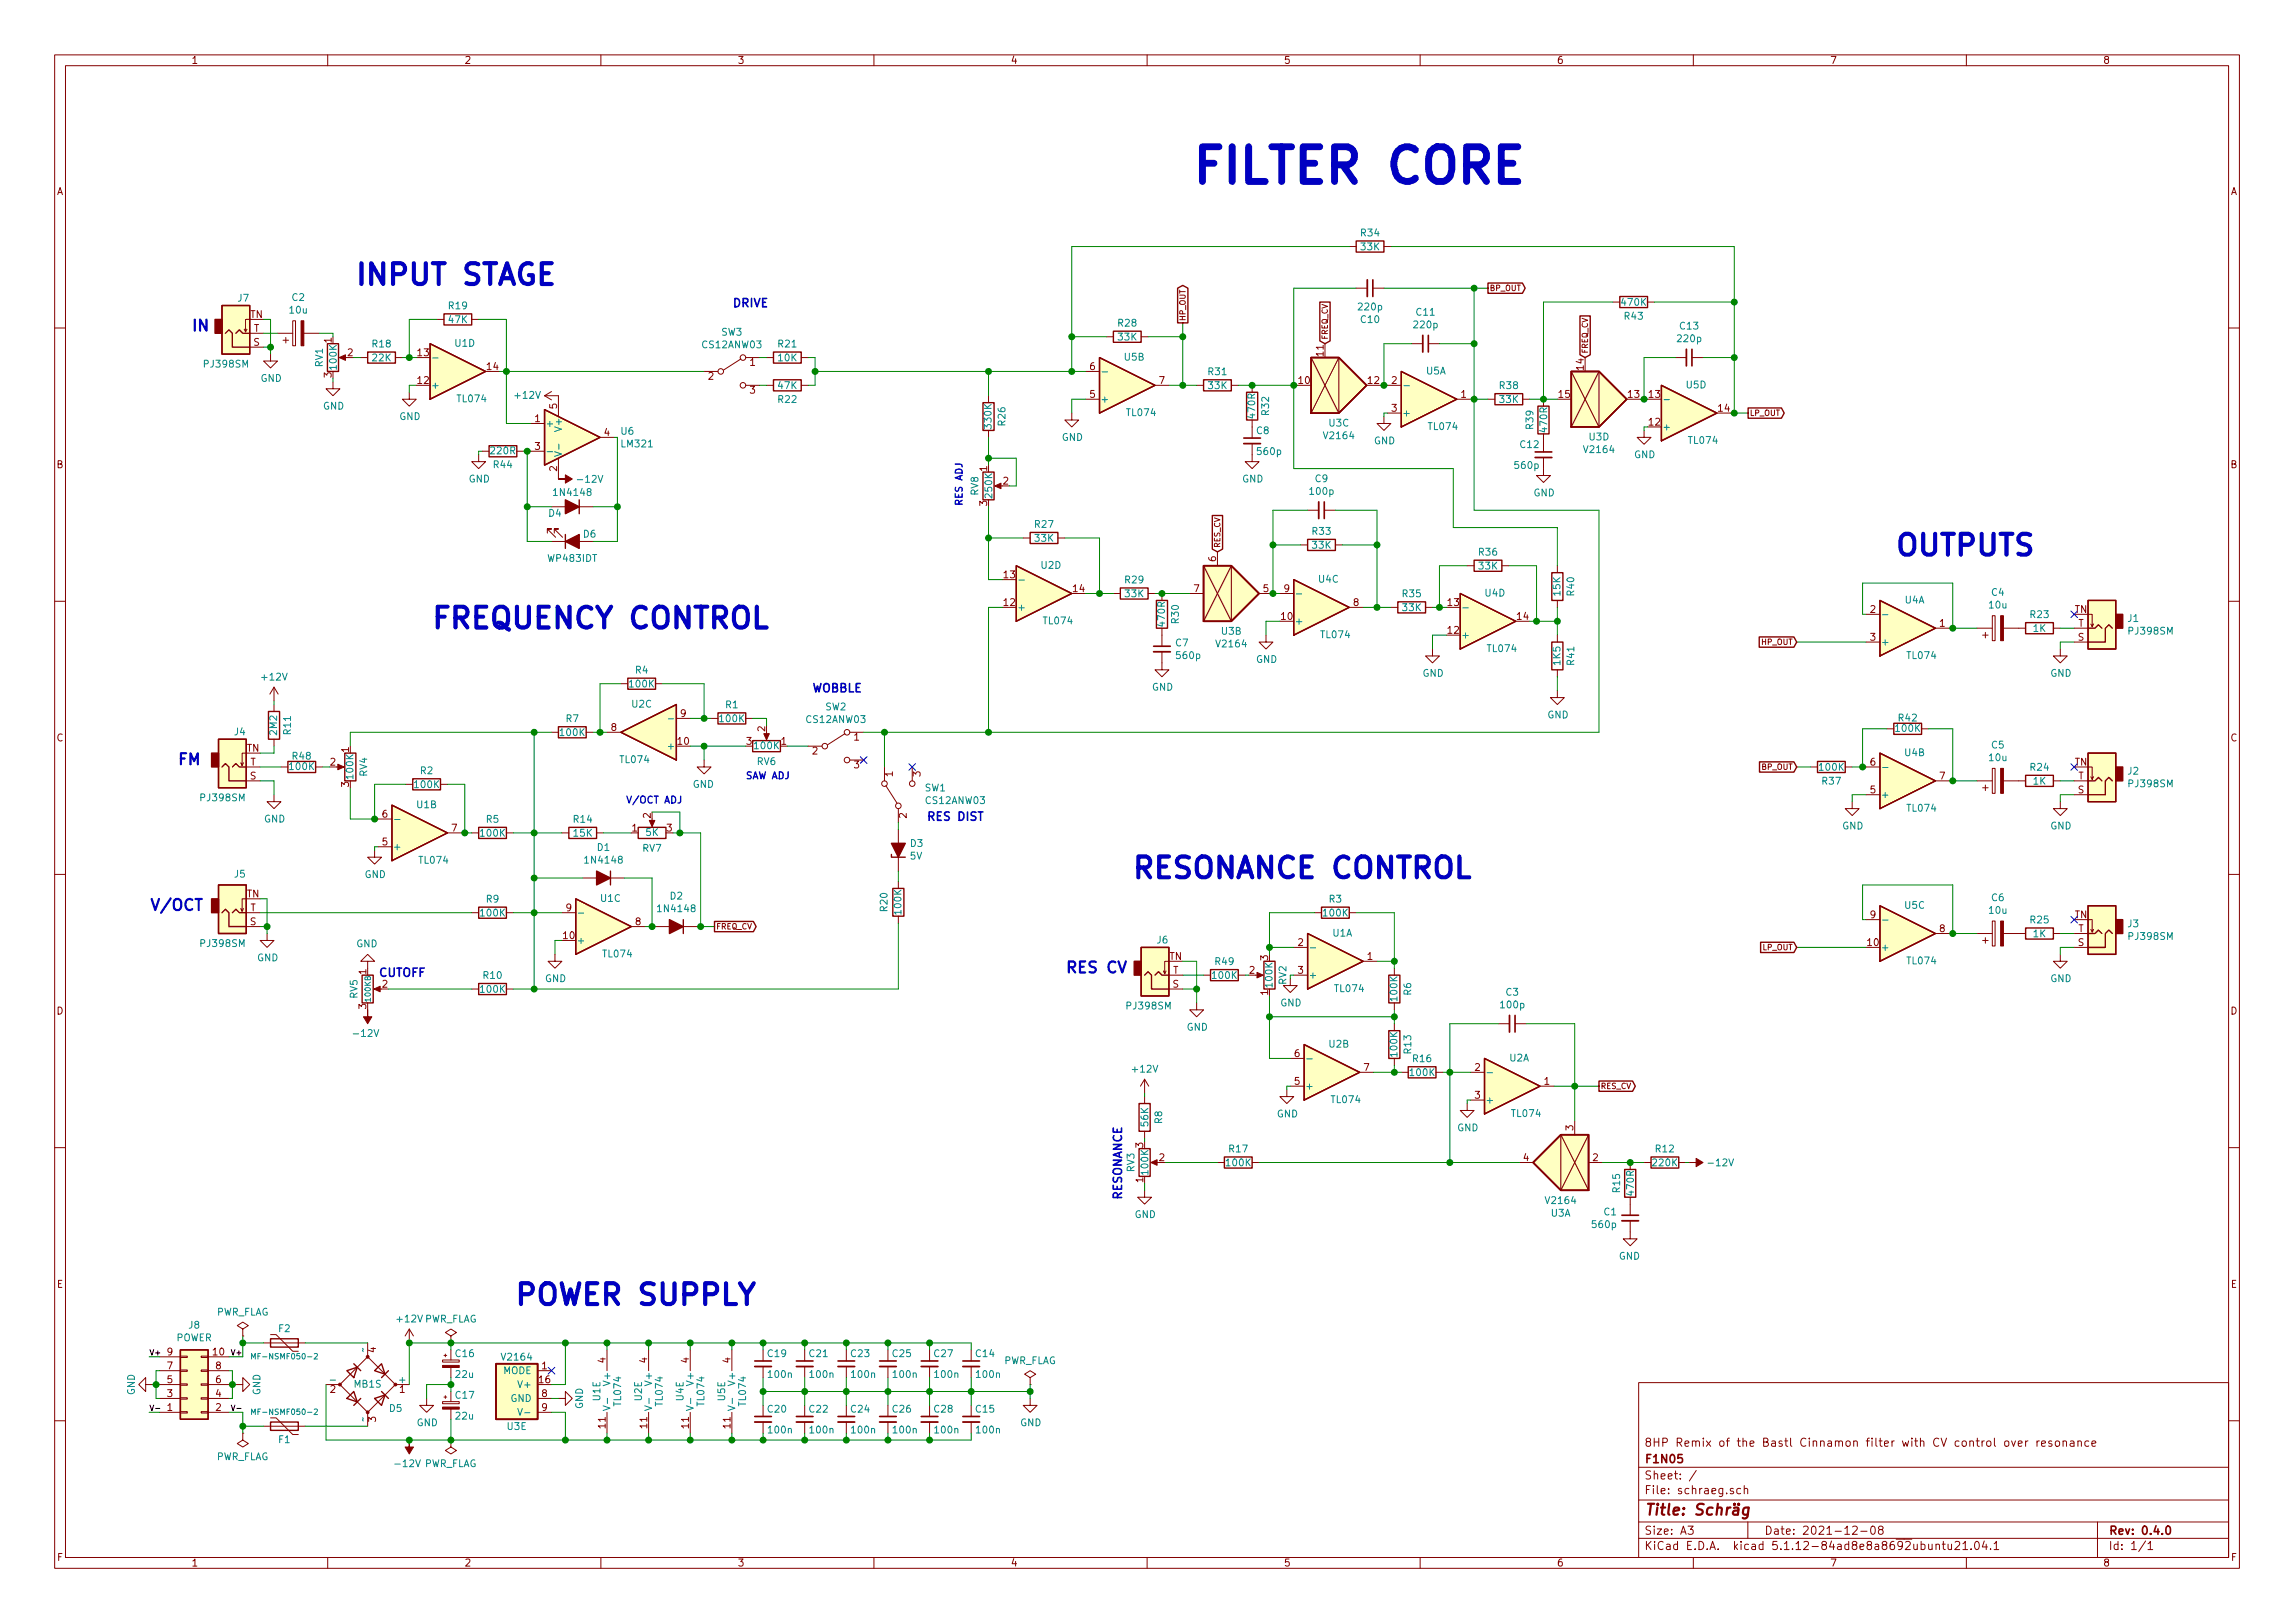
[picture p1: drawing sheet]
<svg xmlns="http://www.w3.org/2000/svg" width="420mm" height="297mm" viewBox="0 0 420 297" stroke-linecap="round" stroke-linejoin="round" font-family="sans-serif">
<defs><g id="words">
<text font-size="8.8" fill="#0000c2" x="217.8" y="33.5">FILTER CORE</text>
<g font-size="5.3" fill="#0000c2">
<text x="64.8" y="52.2">INPUT STAGE</text>
<text x="346.7" y="101.7">OUTPUTS</text>
<text x="78.7" y="115">FREQUENCY CONTROL</text>
<text x="207" y="160.8">RESONANCE CONTROL</text>
<text x="94" y="238.9">POWER SUPPLY</text>
</g>
<g font-size="2.8" fill="#0000c2">
<text x="34.9" y="60.6">IN</text>
<text x="32.4" y="140">FM</text>
<text x="27.3" y="166.7">V/OCT</text>
<text x="194.9" y="178.1">RES CV</text>
</g>
<text font-size="2.8" fill="#840000" x="301" y="277.3">Title: Schräg</text>
<g font-size="2.1" fill="#0000c2">
<text x="134" y="56.2">DRIVE</text>
<text x="148.6" y="126.7">WOBBLE</text>
<text x="169.5" y="150.2">RES DIST</text>
<text x="69.2" y="178.8">CUTOFF</text>
<text x="205.4" y="219.7" transform="rotate(-90 205.4 219.7)">RESONANCE</text>
</g>
<g font-size="2.1" fill="#840000">
<text x="301" y="267.8">F1N05</text>
<text x="301" y="264.8">8HP Remix of the Bastl Cinnamon filter with CV control over resonance</text>
<text x="301" y="273.5">File: schraeg.sch</text>
<text x="301" y="270.8">Sheet: /</text>
<text x="301" y="280.9">Size: A3</text>
<text x="323" y="280.9">Date: 2021-12-08</text>
<text x="386" y="280.9">Rev: 0.4.0</text>
<text x="301" y="283.7">KiCad E.D.A. kicad 5.1.12-84ad8e8a8692ubuntu21.04.1</text>
<text x="386" y="283.7">Id: 1/1</text>
</g>
<g font-size="1.8" fill="#840000">
<text x="35" y="11.7">1</text>
<text x="85" y="11.7">2</text>
<text x="135" y="11.7">3</text>
<text x="185" y="11.7">4</text>
<text x="235" y="11.7">5</text>
<text x="285" y="11.7">6</text>
<text x="335" y="11.7">7</text>
<text x="385" y="11.7">8</text>
<text x="10.4" y="35.7">A</text>
<text x="408.4" y="35.7">A</text>
<text x="45.8" y="58.2">TN</text>
<text x="46.4" y="63.3">S</text>
<text x="46.5" y="60.7">T</text>
<text x="60.7" y="62.7" transform="rotate(-90 60.7 62.7)">1</text>
<text x="63.7" y="65.2">2</text>
<text x="76.5" y="65.2">13</text>
<text x="242.3" y="65.1" transform="rotate(-90 242.3 65.1)">11</text>
<text x="60.7" y="69.1" transform="rotate(-90 60.7 69.1)">3</text>
<text x="76.5" y="70.3">12</text>
<text x="89.2" y="67.7">14</text>
<text x="129.7" y="69.5">2</text>
<text x="137.3" y="67">1</text>
<text x="199.5" y="67.7">6</text>
<text x="212.2" y="70.3">7</text>
<text x="237.8" y="70.3">10</text>
<text x="250.5" y="70.3">12</text>
<text x="254.8" y="70.3">2</text>
<text x="289.9" y="67.7" transform="rotate(-90 289.9 67.7)">14</text>
<text x="97.9" y="77.3">1</text>
<text x="102" y="74.8" transform="rotate(-90 102 74.8)">5</text>
<text x="137.3" y="72">3</text>
<text x="199.5" y="72.8">5</text>
<text x="254.8" y="75.3">3</text>
<text x="267.5" y="72.8">1</text>
<text x="285.4" y="72.8">15</text>
<text x="298.1" y="72.8">13</text>
<text x="301.9" y="77.9">12</text>
<text x="301.9" y="72.8">13</text>
<text x="314.6" y="75.3">14</text>
<text x="97.9" y="82.3">3</text>
<text x="110.6" y="79.8">4</text>
<text x="10.4" y="85.7">B</text>
<text x="102" y="86.2" transform="rotate(-90 102 86.2)">2</text>
<text x="180.7" y="86.2" transform="rotate(-90 180.7 86.2)">1</text>
<text x="183.7" y="88.7">2</text>
<text x="408.4" y="85.7">B</text>
<text x="180.7" y="92.6" transform="rotate(-90 180.7 92.6)">3</text>
<text x="183.8" y="105.8">13</text>
<text x="222.6" y="102.8" transform="rotate(-90 222.6 102.8)">6</text>
<text x="183.8" y="110.9">12</text>
<text x="196.5" y="108.4">14</text>
<text x="218.6" y="108.4">7</text>
<text x="231.3" y="108.4">5</text>
<text x="234.6" y="113.4">10</text>
<text x="235.1" y="108.4">9</text>
<text x="247.8" y="110.9">8</text>
<text x="265.1" y="110.9">13</text>
<text x="277.8" y="113.4">14</text>
<text x="342.4" y="112.2">2</text>
<text x="379.8" y="112.2">TN</text>
<text x="265.1" y="116">12</text>
<text x="342.4" y="117.3">3</text>
<text x="355.1" y="114.7">1</text>
<text x="380.4" y="117.3">S</text>
<text x="380.5" y="114.7">T</text>
<text x="124.6" y="131.2">9</text>
<text x="10.4" y="135.7">C</text>
<text x="45.2" y="137.6">TN</text>
<text x="63.9" y="137.7" transform="rotate(-90 63.9 137.7)">1</text>
<text x="111.9" y="133.8">8</text>
<text x="124.1" y="136.3">10</text>
<text x="136.7" y="136.3">3</text>
<text x="140.1" y="133.9" transform="rotate(-90 140.1 133.9)">2</text>
<text x="143" y="136.3">1</text>
<text x="156.4" y="135.5">1</text>
<text x="408.4" y="135.7">C</text>
<text x="45.8" y="142.7">S</text>
<text x="45.8" y="140.1">T</text>
<text x="60.5" y="140.1">2</text>
<text x="148.7" y="138.1">2</text>
<text x="156.4" y="140.6">3</text>
<text x="163.4" y="142.1" transform="rotate(-90 163.4 142.1)">1</text>
<text x="168.5" y="142.1" transform="rotate(-90 168.5 142.1)">3</text>
<text x="342.4" y="140.1">6</text>
<text x="355.1" y="142.7">7</text>
<text x="379.8" y="140.1">TN</text>
<text x="380.5" y="142.7">T</text>
<text x="63.9" y="144" transform="rotate(-90 63.9 144)">3</text>
<text x="70" y="149.6">6</text>
<text x="119.1" y="149.7" transform="rotate(-90 119.1 149.7)">2</text>
<text x="166" y="149.7" transform="rotate(-90 166 149.7)">2</text>
<text x="342.4" y="145.2">5</text>
<text x="380.4" y="145.2">S</text>
<text x="70" y="154.7">5</text>
<text x="82.7" y="152.2">7</text>
<text x="115.7" y="152.2">1</text>
<text x="122.1" y="152.2">3</text>
<text x="45.2" y="164.2">TN</text>
<text x="45.8" y="166.8">T</text>
<text x="103.7" y="166.8">9</text>
<text x="45.8" y="169.3">S</text>
<text x="103.2" y="171.9">10</text>
<text x="116.4" y="169.3">8</text>
<text x="237.6" y="173.1">2</text>
<text x="341.9" y="173.1">10</text>
<text x="342.4" y="168.1">9</text>
<text x="355.1" y="170.6">8</text>
<text x="379.8" y="168.1">TN</text>
<text x="380.4" y="173.1">S</text>
<text x="380.5" y="170.6">T</text>
<text x="67.1" y="178.3" transform="rotate(-90 67.1 178.3)">1</text>
<text x="214.1" y="175.7">TN</text>
<text x="214.7" y="178.2">T</text>
<text x="228.8" y="178.2">2</text>
<text x="232.2" y="175.8" transform="rotate(-90 232.2 175.8)">3</text>
<text x="237.6" y="178.2">3</text>
<text x="250.3" y="175.7">1</text>
<text x="10.4" y="185.7">D</text>
<text x="67.1" y="184.7" transform="rotate(-90 67.1 184.7)">3</text>
<text x="70" y="180.8">2</text>
<text x="214.7" y="180.8">S</text>
<text x="232.2" y="182.1" transform="rotate(-90 232.2 182.1)">1</text>
<text x="408.4" y="185.7">D</text>
<text x="237" y="193.5">6</text>
<text x="249.7" y="196">7</text>
<text x="270" y="196">2</text>
<text x="237" y="198.5">5</text>
<text x="270" y="201.1">3</text>
<text x="282.7" y="198.5">1</text>
<text x="288" y="206.9" transform="rotate(-90 288 206.9)">3</text>
<text x="209.3" y="210.1" transform="rotate(-90 209.3 210.1)">3</text>
<text x="212.2" y="212.5">2</text>
<text x="278.9" y="212.5">4</text>
<text x="291.6" y="212.5">2</text>
<text x="209.3" y="216.4" transform="rotate(-90 209.3 216.4)">1</text>
<text x="10.4" y="235.7">E</text>
<text x="408.4" y="235.7">E</text>
<text x="30.6" y="250.6">7</text>
<text x="30.6" y="248.1">9</text>
<text x="39" y="248.1">10</text>
<text x="39.5" y="250.6">8</text>
<text x="68.8" y="247.5" transform="rotate(-90 68.8 247.5)">4</text>
<text x="99.2" y="250.6">1</text>
<text x="110.9" y="249.4" transform="rotate(-90 110.9 249.4)">4</text>
<text x="118.5" y="249.4" transform="rotate(-90 118.5 249.4)">4</text>
<text x="126.1" y="249.4" transform="rotate(-90 126.1 249.4)">4</text>
<text x="133.7" y="249.4" transform="rotate(-90 133.7 249.4)">4</text>
<text x="30.6" y="255.7">3</text>
<text x="30.6" y="253.1">5</text>
<text x="39.5" y="255.7">4</text>
<text x="39.5" y="253.1">6</text>
<text x="60.5" y="254.9">2</text>
<text x="73.2" y="254.9">1</text>
<text x="98.7" y="253.1">16</text>
<text x="99.2" y="255.7">8</text>
<text x="30.6" y="258.2">1</text>
<text x="39.5" y="258.2">2</text>
<text x="68.8" y="260.2" transform="rotate(-90 68.8 260.2)">3</text>
<text x="99.2" y="258.2">9</text>
<text x="110.9" y="261.4" transform="rotate(-90 110.9 261.4)">11</text>
<text x="118.5" y="261.4" transform="rotate(-90 118.5 261.4)">11</text>
<text x="126.1" y="261.4" transform="rotate(-90 126.1 261.4)">11</text>
<text x="133.7" y="261.4" transform="rotate(-90 133.7 261.4)">11</text>
<text x="10.5" y="285.7">F</text>
<text x="35" y="286.7">1</text>
<text x="85" y="286.7">2</text>
<text x="135" y="286.7">3</text>
<text x="185" y="286.7">4</text>
<text x="235" y="286.7">5</text>
<text x="285" y="286.7">6</text>
<text x="335" y="286.7">7</text>
<text x="385" y="286.7">8</text>
<text x="408.5" y="285.7">F</text>
</g>
<g font-size="1.8" fill="#008484">
<text x="249.2" y="43.3">R34</text>
<text x="249.2" y="45.8">33K</text>
<text x="43.6" y="55.2">J7</text>
<text x="53.1" y="57.4">10u</text>
<text x="53.5" y="55.1">C2</text>
<text x="82.2" y="56.6">R19</text>
<text x="82.2" y="59.1">47K</text>
<text x="204.7" y="59.8">R28</text>
<text x="248.8" y="56.8">220p</text>
<text x="249.2" y="59.1">C10</text>
<text x="259.4" y="57.8">C11</text>
<text x="297" y="56">470K</text>
<text x="297.5" y="58.5">R43</text>
<text x="68.2" y="63.6">R18</text>
<text x="83.3" y="63.5">U1D</text>
<text x="128.7" y="63.7">CS12ANW03</text>
<text x="132.1" y="61.4">SW3</text>
<text x="142.5" y="63.6">R21</text>
<text x="204.7" y="62.3">33K</text>
<text x="259" y="60.1">220p</text>
<text x="307.2" y="62.6">220p</text>
<text x="307.6" y="60.3">C13</text>
<text x="37.5" y="67.3">PJ398SM</text>
<text x="47.7" y="69.9">GND</text>
<text x="59.1" y="67.1" transform="rotate(-90 59.1 67.1)">RV1</text>
<text x="61.6" y="67.5" transform="rotate(-90 61.6 67.5)">100K</text>
<text x="68.2" y="66.1">22K</text>
<text x="78.9" y="71.2">+</text>
<text x="142.5" y="66.1">10K</text>
<text x="142.5" y="71.2">47K</text>
<text x="205.9" y="66">U5B</text>
<text x="221.3" y="68.7">R31</text>
<text x="221.3" y="71.2">33K</text>
<text x="261.1" y="68.5">U5A</text>
<text x="274.6" y="71.2">R38</text>
<text x="308.8" y="71.1">U5D</text>
<text x="59.1" y="75">GND</text>
<text x="73.1" y="76.9">GND</text>
<text x="83.8" y="73.6">TL074</text>
<text x="94.4" y="73">+12V</text>
<text x="142.5" y="73.7">R22</text>
<text x="184.1" y="77.9" transform="rotate(-90 184.1 77.9)">R26</text>
<text x="201.4" y="73.7">+</text>
<text x="206.4" y="76.2">TL074</text>
<text x="229.8" y="76.4" transform="rotate(-90 229.8 76.4)">470R</text>
<text x="232.3" y="76" transform="rotate(-90 232.3 76)">R32</text>
<text x="256.7" y="76.2">+</text>
<text x="274.6" y="73.7">33K</text>
<text x="89.9" y="83.1">220R</text>
<text x="99.8" y="78.1">+</text>
<text x="102.9" y="78.6" transform="rotate(-90 102.9 78.6)">V+</text>
<text x="113.7" y="79.6">U6</text>
<text x="113.9" y="81.9">LM321</text>
<text x="181.5" y="78.3" transform="rotate(-90 181.5 78.3)">330K</text>
<text x="194.4" y="80.7">GND</text>
<text x="230.1" y="79.5">C8</text>
<text x="230.3" y="83.3">560p</text>
<text x="242.6" y="80.4">V2164</text>
<text x="243.4" y="78.1">U3C</text>
<text x="251.5" y="81.3">GND</text>
<text x="261.6" y="78.7">TL074</text>
<text x="278.4" y="82">C12</text>
<text x="280.7" y="78.5" transform="rotate(-90 280.7 78.5)">R39</text>
<text x="283.3" y="79" transform="rotate(-90 283.3 79)">470R</text>
<text x="290.2" y="82.9">V2164</text>
<text x="291" y="80.6">U3D</text>
<text x="299.2" y="83.9">GND</text>
<text x="304.3" y="78.8">+</text>
<text x="309.2" y="81.2">TL074</text>
<text x="85.8" y="88.3">GND</text>
<text x="90.4" y="85.7">R44</text>
<text x="106.1" y="88.4">-12V</text>
<text x="227.4" y="88.3">GND</text>
<text x="240.8" y="88.3">C9</text>
<text x="277.5" y="85.8">560p</text>
<text x="100.5" y="94.6">D4</text>
<text x="101.7" y="90.8">1N4148</text>
<text x="179.1" y="90.6" transform="rotate(-90 179.1 90.6)">RV8</text>
<text x="181.7" y="91" transform="rotate(-90 181.7 91)">250K</text>
<text x="239.9" y="90.6">100p</text>
<text x="280.7" y="90.8">GND</text>
<text x="106.8" y="98.4">D6</text>
<text x="189.5" y="96.6">R27</text>
<text x="189.5" y="99.1">33K</text>
<text x="240.3" y="97.9">R33</text>
<text x="240.3" y="100.4">33K</text>
<text x="270.8" y="101.7">R36</text>
<text x="100.5" y="102.8">WP483IDT</text>
<text x="190.7" y="104.1">U2D</text>
<text x="206" y="106.8">R29</text>
<text x="241.5" y="106.6">U4C</text>
<text x="270.8" y="104.2">33K</text>
<text x="186.2" y="111.8">+</text>
<text x="206" y="109.3">33K</text>
<text x="256.8" y="109.3">R35</text>
<text x="256.8" y="111.8">33K</text>
<text x="271.9" y="109.2">U4D</text>
<text x="285.7" y="109" transform="rotate(-90 285.7 109)">15K</text>
<text x="288.2" y="109" transform="rotate(-90 288.2 109)">R40</text>
<text x="348.8" y="110.5">U4A</text>
<text x="364.2" y="111.4">10u</text>
<text x="364.6" y="109.1">C4</text>
<text x="371.8" y="113.1">R23</text>
<text x="389.6" y="113.8">J1</text>
<text x="191.1" y="114.3">TL074</text>
<text x="213.3" y="114.5" transform="rotate(-90 213.3 114.5)">470R</text>
<text x="215.3" y="118.3">C7</text>
<text x="215.8" y="114.1" transform="rotate(-90 215.8 114.1)">R30</text>
<text x="222.9" y="118.5">V2164</text>
<text x="223.7" y="116.2">U3B</text>
<text x="237" y="114.3">+</text>
<text x="241.9" y="116.8">TL074</text>
<text x="267.5" y="116.9">+</text>
<text x="272.4" y="119.3">TL074</text>
<text x="344.3" y="118.1">+</text>
<text x="372.3" y="115.7">1K</text>
<text x="389.8" y="116.1">PJ398SM</text>
<text x="48.1" y="124.5">+12V</text>
<text x="115.3" y="125.8">100K</text>
<text x="116.4" y="123.3">R4</text>
<text x="215.5" y="120.6">560p</text>
<text x="229.9" y="121.3">GND</text>
<text x="260.4" y="123.9">GND</text>
<text x="285.7" y="121.7" transform="rotate(-90 285.7 121.7)">1K5</text>
<text x="288.2" y="121.7" transform="rotate(-90 288.2 121.7)">R41</text>
<text x="349.2" y="120.6">TL074</text>
<text x="375.4" y="123.9">GND</text>
<text x="115.7" y="129.5">U2C</text>
<text x="132.9" y="129.6">R1</text>
<text x="151.1" y="130">SW2</text>
<text x="210.9" y="126.4">GND</text>
<text x="283.3" y="131.5">GND</text>
<text x="43" y="134.6">J4</text>
<text x="50.7" y="134.5" transform="rotate(-90 50.7 134.5)">2M2</text>
<text x="53.3" y="134.4" transform="rotate(-90 53.3 134.4)">R11</text>
<text x="102.6" y="134.7">100K</text>
<text x="103.7" y="132.2">R7</text>
<text x="122.7" y="137.2">+</text>
<text x="131.9" y="132.2">100K</text>
<text x="138.2" y="137.1">100K</text>
<text x="147.7" y="132.3">CS12ANW03</text>
<text x="347.1" y="133.9">100K</text>
<text x="347.6" y="132">R42</text>
<text x="364.6" y="137">C5</text>
<text x="53.1" y="140.9">100K</text>
<text x="53.6" y="139">R48</text>
<text x="64.7" y="142.5" transform="rotate(-90 64.7 142.5)">100K</text>
<text x="67.2" y="142.1" transform="rotate(-90 67.2 142.1)">RV4</text>
<text x="77" y="141.7">R2</text>
<text x="113.6" y="139.7">TL074</text>
<text x="138.6" y="140">RV6</text>
<text x="333.2" y="141.1">100K</text>
<text x="333.7" y="143.6">R37</text>
<text x="348.8" y="138.4">U4B</text>
<text x="364.2" y="139.3">10u</text>
<text x="371.8" y="141.1">R24</text>
<text x="372.3" y="143.6">1K</text>
<text x="389.6" y="141.8">J2</text>
<text x="36.9" y="146.6">PJ398SM</text>
<text x="76" y="144.2">100K</text>
<text x="76.4" y="147.9">U1B</text>
<text x="126.8" y="144.2">GND</text>
<text x="169.3" y="144.8">SW1</text>
<text x="169.6" y="147.2">CS12ANW03</text>
<text x="344.3" y="146.1">+</text>
<text x="349.2" y="148.6">TL074</text>
<text x="389.8" y="144.1">PJ398SM</text>
<text x="48.3" y="150.5">GND</text>
<text x="71.9" y="155.6">+</text>
<text x="88.1" y="153.1">100K</text>
<text x="89.1" y="150.6">R5</text>
<text x="105.1" y="150.6">R14</text>
<text x="105.1" y="153.1">15K</text>
<text x="109.4" y="155.7">D1</text>
<text x="117.7" y="155.9">RV7</text>
<text x="118.3" y="153">5K</text>
<text x="166.7" y="155">D3</text>
<text x="337.3" y="151.8">GND</text>
<text x="375.4" y="151.8">GND</text>
<text x="43" y="160.6">J5</text>
<text x="66.8" y="160.7">GND</text>
<text x="76.8" y="158.1">TL074</text>
<text x="107.4" y="158.1">1N4148</text>
<text x="166.6" y="157.3">5V</text>
<text x="88.1" y="167.7">100K</text>
<text x="89.1" y="165.2">R9</text>
<text x="110" y="165.1">U1C</text>
<text x="120.7" y="166.9">1N4148</text>
<text x="122.7" y="164.6">D2</text>
<text x="162.5" y="166.8" transform="rotate(-90 162.5 166.8)">R20</text>
<text x="165" y="167.2" transform="rotate(-90 165 167.2)">100K</text>
<text x="242.4" y="167.7">100K</text>
<text x="243.4" y="165.2">R3</text>
<text x="348.8" y="166.3">U5C</text>
<text x="364.2" y="167.2">10u</text>
<text x="364.6" y="164.9">C6</text>
<text x="36.9" y="173.3">PJ398SM</text>
<text x="65.2" y="173.4">GND</text>
<text x="105.5" y="172.8">+</text>
<text x="211.9" y="172.7">J6</text>
<text x="244" y="171.4">U1A</text>
<text x="371.8" y="169">R25</text>
<text x="372.3" y="171.5">1K</text>
<text x="389.6" y="169.7">J3</text>
<text x="389.8" y="172">PJ398SM</text>
<text x="47.1" y="175.9">GND</text>
<text x="88.5" y="179.2">R10</text>
<text x="99.8" y="179.7">GND</text>
<text x="110.5" y="175.2">TL074</text>
<text x="222" y="179.2">100K</text>
<text x="222.5" y="176.6">R49</text>
<text x="239.5" y="179.1">+</text>
<text x="344.3" y="174">+</text>
<text x="349.2" y="176.5">TL074</text>
<text x="375.4" y="179.7">GND</text>
<text x="65.5" y="182.7" transform="rotate(-90 65.5 182.7)">RV5</text>
<text x="88.1" y="181.7">100K</text>
<text x="206.4" y="184.7">PJ398SM</text>
<text x="233" y="180.6" transform="rotate(-90 233 180.6)">100K</text>
<text x="234.4" y="184.2">GND</text>
<text x="235.5" y="180.2" transform="rotate(-90 235.5 180.2)">RV2</text>
<text x="244.5" y="181.6">TL074</text>
<text x="255.8" y="183.1" transform="rotate(-90 255.8 183.1)">100K</text>
<text x="258.4" y="182.1" transform="rotate(-90 258.4 182.1)">R6</text>
<text x="274.9" y="184.5">100p</text>
<text x="275.7" y="182.2">C3</text>
<text x="65.1" y="189.8">-12V</text>
<text x="217.2" y="188.6">GND</text>
<text x="243.4" y="191.7">U2B</text>
<text x="207.5" y="196.3">+12V</text>
<text x="255.8" y="193.3" transform="rotate(-90 255.8 193.3)">100K</text>
<text x="258.2" y="196.9">100K</text>
<text x="258.4" y="192.8" transform="rotate(-90 258.4 192.8)">R13</text>
<text x="258.7" y="194.4">R16</text>
<text x="276.4" y="194.3">U2A</text>
<text x="238.9" y="199.4">+</text>
<text x="243.8" y="201.9">TL074</text>
<text x="271.9" y="202">+</text>
<text x="210.2" y="206.1" transform="rotate(-90 210.2 206.1)">56K</text>
<text x="212.8" y="205.6" transform="rotate(-90 212.8 205.6)">R8</text>
<text x="233.8" y="204.5">GND</text>
<text x="266.8" y="207">GND</text>
<text x="276.9" y="204.4">TL074</text>
<text x="207.7" y="214.5" transform="rotate(-90 207.7 214.5)">RV3</text>
<text x="210.2" y="214.9" transform="rotate(-90 210.2 214.9)">100K</text>
<text x="224.6" y="213.4">100K</text>
<text x="225.1" y="210.9">R17</text>
<text x="302.7" y="213.4">220K</text>
<text x="303.1" y="210.9">R12</text>
<text x="313.1" y="213.4">-12V</text>
<text x="283.2" y="220.4">V2164</text>
<text x="296.6" y="218.2" transform="rotate(-90 296.6 218.2)">R15</text>
<text x="299.1" y="218.7" transform="rotate(-90 299.1 218.7)">470R</text>
<text x="207.7" y="222.9">GND</text>
<text x="284" y="222.7">U3A</text>
<text x="291.6" y="224.8">560p</text>
<text x="293.7" y="222.4">C1</text>
<text x="296.4" y="230.5">GND</text>
<text x="32.2" y="245.5">POWER</text>
<text x="34.6" y="243.2">J8</text>
<text x="39.5" y="240.8">PWR_FLAG</text>
<text x="51.1" y="243.8">F2</text>
<text x="72.8" y="242">+12V PWR_FLAG</text>
<text x="83.5" y="248.4">C16</text>
<text x="92" y="249">V2164</text>
<text x="92.1" y="251.5">MODE</text>
<text x="140.6" y="248.4">C19</text>
<text x="148.2" y="248.4">C21</text>
<text x="155.9" y="248.4">C23</text>
<text x="163.5" y="248.4">C25</text>
<text x="171.1" y="248.4">C27</text>
<text x="178.7" y="248.4">C14</text>
<text x="183.6" y="249.7">PWR_FLAG</text>
<text x="24.7" y="255.4" transform="rotate(-90 24.7 255.4)">GND</text>
<text x="47.7" y="255.4" transform="rotate(-90 47.7 255.4)">GND</text>
<text x="60.7" y="253.1">-</text>
<text x="64.9" y="254">MB1S</text>
<text x="73.2" y="253.1">+</text>
<text x="83.5" y="256">C17</text>
<text x="83.5" y="252.2">22u</text>
<text x="93.5" y="256.6">GND</text>
<text x="95.2" y="254">V+</text>
<text x="106.7" y="257.9" transform="rotate(-90 106.7 257.9)">GND</text>
<text x="109.9" y="256.3" transform="rotate(-90 109.9 256.3)">U1E</text>
<text x="111.8" y="253.2" transform="rotate(-90 111.8 253.2)">V+</text>
<text x="113.7" y="257.2" transform="rotate(-90 113.7 257.2)">TL074</text>
<text x="117.5" y="256.3" transform="rotate(-90 117.5 256.3)">U2E</text>
<text x="119.4" y="253.2" transform="rotate(-90 119.4 253.2)">V+</text>
<text x="121.3" y="257.2" transform="rotate(-90 121.3 257.2)">TL074</text>
<text x="125.1" y="256.3" transform="rotate(-90 125.1 256.3)">U4E</text>
<text x="127" y="253.2" transform="rotate(-90 127 253.2)">V+</text>
<text x="129" y="257.2" transform="rotate(-90 129 257.2)">TL074</text>
<text x="132.8" y="256.3" transform="rotate(-90 132.8 256.3)">U5E</text>
<text x="134.6" y="253.2" transform="rotate(-90 134.6 253.2)">V+</text>
<text x="136.6" y="257.2" transform="rotate(-90 136.6 257.2)">TL074</text>
<text x="140.8" y="252.2">100n</text>
<text x="148.4" y="252.2">100n</text>
<text x="156" y="252.2">100n</text>
<text x="163.7" y="252.2">100n</text>
<text x="171.3" y="252.2">100n</text>
<text x="178.9" y="252.2">100n</text>
<text x="71.3" y="258.4">D5</text>
<text x="76.3" y="261">GND</text>
<text x="83.5" y="259.8">22u</text>
<text x="92.9" y="261.7">U3E</text>
<text x="111.8" y="258.4" transform="rotate(-90 111.8 258.4)">V-</text>
<text x="119.4" y="258.4" transform="rotate(-90 119.4 258.4)">V-</text>
<text x="127" y="258.4" transform="rotate(-90 127 258.4)">V-</text>
<text x="134.6" y="258.4" transform="rotate(-90 134.6 258.4)">V-</text>
<text x="140.6" y="258.5">C20</text>
<text x="140.8" y="262.3">100n</text>
<text x="148.2" y="258.5">C22</text>
<text x="148.4" y="262.3">100n</text>
<text x="155.9" y="258.5">C24</text>
<text x="156" y="262.3">100n</text>
<text x="163.5" y="258.5">C26</text>
<text x="163.7" y="262.3">100n</text>
<text x="171.1" y="258.5">C28</text>
<text x="171.3" y="262.3">100n</text>
<text x="178.7" y="258.5">C15</text>
<text x="178.9" y="262.3">100n</text>
<text x="186.8" y="261">GND</text>
<text x="39.5" y="267.2">PWR_FLAG</text>
<text x="51.1" y="264.1">F1</text>
<text x="72.7" y="268.5">-12V PWR_FLAG</text>
</g>
<g font-size="1.8" fill="#0000c2">
<text x="176.2" y="92.7" transform="rotate(-90 176.2 92.7)">RES ADJ</text>
<text x="136.6" y="142.6">SAW ADJ</text>
<text x="115.7" y="147.1">V/OCT ADJ</text>
</g>
<g font-size="1.4" fill="#840000">
<text x="272.7" y="53.2">BP_OUT</text>
<text x="217" y="58.8" transform="rotate(-90 217 58.8)">HP_OUT</text>
<text x="243.1" y="62.2" transform="rotate(-90 243.1 62.2)">FREQ_CV</text>
<text x="290.7" y="64.8" transform="rotate(-90 290.7 64.8)">FREQ_CV</text>
<text x="320.3" y="76.1">LP_OUT</text>
<text x="223.4" y="100.3" transform="rotate(-90 223.4 100.3)">RES_CV</text>
<text x="322.5" y="118">HP_OUT</text>
<text x="322.5" y="140.9">BP_OUT</text>
<text x="131.1" y="170.1">FREQ_CV</text>
<text x="322.7" y="173.9">LP_OUT</text>
<text x="293" y="199.3">RES_CV</text>
</g>
<g font-size="1.4" fill="#008484">
<text x="67.9" y="183.2" transform="rotate(-90 67.9 183.2)">100KB</text>
<text x="47" y="248.8">MF-NSMF050-2</text>
<text x="47" y="258.9">MF-NSMF050-2</text>
</g>
<g font-size="1.4">
<text x="27.3" y="248.1">V+</text>
<text x="42.7" y="248.1">V+</text>
</g>
</g></defs>
<g fill="none" stroke="#840000" stroke-width=".18">
<path d="M10 10h400v277h-400zM12 12h396v273.1h-396zM60 10v2M110 10v2M160 10v2M210 10v2M260 10v2M310 10v2M360 10v2M45.7 58.5h-.7v2.2l-.3-.5M53.6 58.7h.5v4.6h-.5zM80 58.5h1.3"/>
<path d="M86.4 58.5h1.2M247 45.1h1.3M248.3 52.7h2M251.3 52.7h2.1M253.4 45.1h1.2M295.3 55.3h1.2M301.6 55.3h1.3M10 60h2M45.2 60.2l-.2 .5M45.7 61h2.6M45.7 63.5h2.6M49.5 64.8v1.3h1.3l-1.3 1.2-1.2-1.2h1.2"/>
<path d="M50.8 61h2.8M51.8 62.3h1M52.3 61.8v1M55.6 61h2.8M61 69.9v1.3h1.2l-1.2 1.2-1.3-1.2h1.3M62.5 65.4h1M66 65.4h1.3M72.4 65.4h1.3M74.9 71.8v1.3h1.3l-1.3 1.2-1.2-1.2h1.2M97.2 77.5h2.5M99.7 72.4l1.3 .8M99.7 72.4h2.5v3.8"/>
<path d="M101 71.7l-1.3 .7M128.9 68h2.5M135.6 65.7l-3.1 2M136.5 65.4h2.6M136.5 70.5h2.6M140.3 65.4h1.3M140.3 70.5h1.3M146.7 65.4h1.3M146.7 70.5h1.3M181 72.4v1.3M181 78.8v1.2M196.2 75.6v1.3h1.3l-1.3 1.2-1.3-1.2h1.3"/>
<path d="M198.8 73.1h2.5M198.8 68h2.5M202.6 61.6h1.2M208.9 61.6h1.3M211.5 70.5h2.5M219.1 70.5h1.2M225.4 70.5h1.3M229.2 70.5v1.3M229.2 76.9v3.3M253.4 76.2v1.3h1.2l-1.2 1.3-1.3-1.3h1.3M254 70.5h2.5M254 75.6h2.5"/>
<path d="M258.4 62.9h2.1M261.5 62.9h2M266.7 73.1h2.5M272.4 73.1h1.3M278.8 73.1h1.2M282.6 73.1v1.2M282.6 79.4v3.3M301 78.8v1.2h1.3l-1.3 1.3-1.3-1.3h1.3M306.7 65.4h2M309.8 65.4h2M408 60h2M87.6 83.2v1.3h1.3l-1.3 1.3-1.2-1.3h1.2"/>
<path d="M88.3 82.6h1.2M94.6 82.6h1.3M97.2 82.6h2.5M100.2 97.6v-.8h.8h-.8l1.5 1.5M101 99.1h7.6M101 92.7h7.6M101.5 97.6v-.8h.7h-.7l1.5 1.5M102.2 83.9v3.8M109.9 80h2.5M182.5 88.9h1M187.3 98.5h1.3M193.7 98.5h1.2"/>
<path d="M229.2 81.2v3.3h1.3l-1.3 1.3-1.2-1.3h1.2M238.1 99.7h1.3M239.4 93.4h2M242.4 93.4h2.1M244.5 99.7h1.2M282.6 83.7v3.3h1.2l-1.2 1.3-1.3-1.3h1.3M10 110h2M203.8 108.6h1.3M210.2 108.6h1.3M212.7 119.3v3.3h1.3l-1.3 1.3-1.2-1.3h1.2M212.7 108.6v1.3M212.7 115v3.3"/>
<path d="M217.8 108.6h2.5M222.9 101v2.5M230.5 108.6h2.5M231.8 116.2v1.3h1.2l-1.2 1.3-1.3-1.3h1.3M234.3 108.6h2.6M247 111.2h2.6M254.6 111.2h1.3M261 111.2h1.3M262.3 118.8v1.3h1.2l-1.2 1.2-1.3-1.2h1.3M268.6 103.5h1.3M275 103.5h1.2M285.1 103.5v1.3"/>
<path d="M285.1 109.9v1.3M285.1 116.2v1.3M341.6 117.5h2.6M341.6 112.4h2.6M354.3 115h2.6M361.9 115h2.8M363 116.2h1M363.5 115.7v1M364.7 112.7h.6v4.6h-.6zM366.8 115h4M375.9 115h1.3M377.2 118.8v1.3h1.3l-1.3 1.2-1.3-1.2h1.3"/>
<path d="M379.7 115h2.6M379.7 117.5h2.6M382.3 112.4h.7v2.3l.3-.5M382.8 114.2l.2 .5M408 110h2M44.6 139.6l-.3 .5M45.1 137.8h-.8v2.3l-.2-.5M50.2 125.8v2.5M50.2 128.9v1.3M50.2 135.3v1.3M50.2 125.8l-.8 1.2M50.2 125.8l.7 1.2"/>
<path d="M101 134h1.2M107.3 134h1.3M111.1 134h2.6M113.7 125.1h1.2M120 125.1h1.3M123.8 131.5h2.6M128.9 139.1v1.3h-1.3l1.3 1.2 1.3-1.2h-1.3M130.2 131.5h1.2M136.5 131.5h1.3M140.3 134v1M148 136.6h2.5M154.7 134.3l-3.2 2"/>
<path d="M155.6 134h2.5M155.6 139.1h2.5M285.1 126.4v1.3h1.3l-1.3 1.2-1.3-1.2h1.3M285.1 122.6v1.3M345.4 133.4h1.3M351.8 133.4h1.3M45.1 140.4h2.5M45.1 142.9h2.5M50.2 145.5v1.2h1.2l-1.2 1.3-1.3-1.3h1.3M51.4 140.4h1.3M57.8 140.4h1.3M61.6 140.4h1"/>
<path d="M68.6 155.6v1.3h1.2l-1.2 1.3-1.3-1.3h1.3M69.2 155h2.6M69.2 149.9h2.6M74.3 143.5h1.3M80.6 143.5h1.3M81.9 152.4h2.6M86.4 152.4h1.2M92.7 152.4h1.3M102.9 152.4h1.2M109.2 152.4h1.3M119.4 149.9v1M161.9 140.4v2.5"/>
<path d="M162.2 143.8l2 3.2M164.5 148v2.5M164.5 151.8v7.6M167 140.4v2.5M331.5 140.4h1.2M337.8 140.4h1.3M339.1 146.7v1.3h1.3l-1.3 1.3-1.3-1.3h1.3M341.6 140.4h2.6M341.6 145.5h2.6M354.3 142.9h2.6M361.9 142.9h2.8M363 144.2h1"/>
<path d="M363.5 143.7v1M364.7 140.6h.6v4.6h-.6zM366.8 142.9h4M375.9 142.9h1.3M377.2 146.7v1.3h1.3l-1.3 1.3-1.3-1.3h1.3M379.7 142.9h2.6M379.7 145.5h2.6M382.3 140.4h.7v2.3l.3-.6M382.8 142.1l.2 .6M10 160h2M44.6 166.3l-.3 .5M45.1 164.5h-.8v2.3l-.2-.5"/>
<path d="M45.1 167h2.5M45.1 169.6h2.5M48.9 170.9v1.2h1.3l-1.3 1.3-1.3-1.3h1.3M67.3 175.9h1.3l-1.3-1.2-1.3 1.2h1.3v1.3M86.4 167h1.2M92.7 167h1.3M101.6 174.7v1.2h1.3l-1.3 1.3-1.3-1.3h1.3M102.9 167h2.5M106.7 160.7h7.6M115.6 169.6h2.5M120 169.6h7.6M164.5 161.3v1.3"/>
<path d="M164.5 167.7v1.2M213.5 177.7l-.3 .5M214 175.9h-.8v2.3l-.2-.5M214 178.5h2.5M220.3 178.5h1.3M226.7 178.5h1.3M229.9 178.5h1M236.2 179.1v1.3h1.3l-1.3 1.2-1.3-1.2h1.3M236.9 173.4h2.5M236.9 178.5h2.5M240.7 167h1.2M247 167h1.3"/>
<path d="M249.6 175.9h2.5M255.3 177.2v1.3M341.6 168.3h2.6M354.3 170.9h2.6M361.9 170.9h2.8M363 172.1h1M363.5 171.6v1M364.7 168.6h.6v4.5h-.6zM366.8 170.9h4M375.9 170.9h1.3M377.2 174.7v1.2h1.3l-1.3 1.3-1.3-1.3h1.3M379.7 173.4h2.6"/>
<path d="M379.7 170.9h2.6M382.3 168.3h.7v2.3l.3-.5M382.8 170.1l.2 .5M408 160h2M68.8 181h1M86.4 181h1.2M92.7 181h1.3M209.5 197.5l-.7 1.3M209.5 197.5v2.6M209.5 197.5l.8 1.3M214 181h2.5M219.1 183.6v1.2h1.2l-1.2 1.3-1.3-1.3h1.3"/>
<path d="M235.6 199.4v1.3h1.3l-1.3 1.3-1.3-1.3h1.3M236.2 198.8h2.6M236.2 193.7h2.6M248.9 196.3h2.6M255.3 183.6v1.2M255.3 187.4v1.2M255.3 193.7v1.3M256.5 196.3h1.3M262.9 196.3h1.3M269.2 196.3h2.6M274.3 187.4h2.1M277.4 187.4h2"/>
<path d="M281.9 198.8h2.6M10 210h2M209.5 217.8v1.3h1.3l-1.3 1.3-1.2-1.3h1.2M209.5 200.7v1.3M209.5 207v1.3M211.1 212.8h1M222.9 212.8h1.3M229.2 212.8h1.3M268.6 202v1.2h1.3l-1.3 1.3-1.3-1.3h1.3M269.2 201.3h2.6M278.1 212.8h2.6M288.3 205.1v2.6"/>
<path d="M290.8 212.8h2.6M298.4 212.8v1.2M298.4 219.1v3.3M301 212.8h1.3M307.3 212.8h1.3M408 210h2M298.4 223.4v3.3h-1.2l1.2 1.3 1.3-1.3h-1.3M26.7 253.4v1.3l-1.3-1.3 1.3-1.3v1.3h1.2M29.2 258.5h3.8M29.2 248.3h3.8M29.2 255.9h3.8M29.2 253.4h3.8"/>
<path d="M29.2 250.9h3.8M33 248.2h1.3v.2h-1.3zM33 250.7h1.3v.3h-1.3zM33 255.8h1.3v.3h-1.3zM33 258.4h1.3v.2h-1.3zM33 253.3h1.3v.2h-1.3zM36.8 248.2h1.3v.2h-1.3zM36.8 250.7h1.3v.3h-1.3zM36.8 255.8h1.3v.3h-1.3zM36.8 258.4h1.3v.2h-1.3zM36.8 253.3h1.3v.2h-1.3zM38.1 258.5h3.8"/>
<path d="M38.1 248.3h3.8M38.1 255.9h3.8M38.1 253.4h3.8M38.1 250.9h3.8M43.2 253.4h1.2v-1.3l1.3 1.3-1.3 1.3v-1.3M44.4 243.2l1.1-.6-1.1-.6-1 .6 1 .6v1.3M44.4 244.5h.1M48.3 245.8h7.6M49.5 259.5h1l3.1 3h1M49.5 244.3h1l3.1 3h1M59.7 253.4h2.5M62.2 253.4l5.1-5.1 5.1 5.1-5.1 5.1z"/>
<path d="M67.3 245.8v2.5M67.3 258.5v2.5M72.4 253.4h2.5M74.9 243.2l-.7 1.3M74.9 243.2v2.6M74.9 243.2l.8 1.3M78.1 255.9v1.3h1.3l-1.3 1.3-1.3-1.3h1.3M81 248.9h3.1v.4h-3.1zM81 256.5h3.1v.4h-3.1zM81.3 248.1h.5M81.3 255.7h.5M81.5 247.8v.5"/>
<path d="M81.5 255.4v.5M82.5 244.5l1.1-.6-1.1-.7-1 .7 1 .6v1.3M82.5 245.8h.1M82.5 247.1v1.8M82.5 250.3v1.8M82.5 254.7v1.8M82.5 257.9v1.9M98.4 258.5h2.6M98.4 255.9h2.6M98.4 250.9h2.6M102.2 255.9h1.3v-1.2l1.3 1.2-1.3 1.3v-1.3M111.1 247.1v3.8"/>
<path d="M111.1 258.5v3.8M118.7 247.1v3.8M118.7 258.5v3.8M126.4 247.1v3.8M126.4 258.5v3.8M134 247.1v3.8M134 258.5v3.8M139.7 247.1v2M139.7 250.1v2M139.7 257.2v2M147.3 247.1v2M147.3 250.1v2"/>
<path d="M147.3 257.2v2M154.9 247.1v2M154.9 250.1v2M154.9 257.2v2M162.6 247.1v2M162.6 250.1v2M162.6 257.2v2M170.2 247.1v2M170.2 250.1v2M170.2 257.2v2M177.8 247.1v2M177.8 250.1v2"/>
<path d="M177.8 257.2v2M188.6 255.9v1.3h1.3l-1.3 1.3-1.3-1.3h1.3M188.6 252.1l1-.6-1-.6-1 .6 1 .6v1.3M188.6 253.4h.1M300 253h108v32.1h-108zM10 260h2M44.4 262.3v1.3l1.1 .6-1.1 .6-1-.6 1-.6M44.4 262.3h.1M48.3 261h7.6M82.5 263.6v1.2l1.1 .7-1.1 .6-1-.6 1-.7M82.5 263.6h.1M139.7 260.3v2"/>
<path d="M147.3 260.3v2M154.9 260.3v2M162.6 260.3v2M170.2 260.3v2M177.8 260.3v2M300 278.5h108M300 274.5h108M300 268.5h108M309 279.3h1l-.5 .6 .4 .1v.7l-.2 .1-.7-.1M310.5 269.1l-1.2 2M317.3 272.5l-.3-.1-.2 .2v.2l.5 .2v.3h-.5M318.7 272.5l-.4-.1-.3 .3v.6l.3 .1 .4-.1"/>
<path d="M319.3 272.5l.2-.1 .4 .1 .1 .9M319.3 271.9v1.5M320 278.5v3M339.2 279.5l.6-.2 .2 .4-.9 1.1h.9M342.6 279.5l.4-.2a.94 .94 0 0 1 0 1.5 .82 .82 0 0 1-.4-1.3zM344.2 279.9l-.3-.2 .1-.2 .2-.2 .4 .1 .2 .2-.1 .2-.5 .1-.3 .3v.3l.3 .3h.2l.4-.3-.1-.4-.3-.2M367.1 263.8l.2-.1 .4 .1v.8l-.2 .1-.4-.1zM368.3 263.7l.3 1 .4-1M369.5 264.2l.7-.1-.1-.3-.4-.1-.2 .2 .1 .7h.5M370.8 263.7v1M371.3 263.7l-.5 .3M372.9 263.7v1"/>
<path d="M373.4 263.7l-.4 .1-.1 .2M373.8 264.2l.7-.1-.1-.3-.4-.1-.2 .2v.7h.6M375.6 263.8l-.3-.1-.2 .2v.2l.5 .2v.3h-.5M376.4 263.8l.2-.1 .4 .1v.8l-.2 .1-.4-.1zM377.7 263.8l.2-.1 .4 .1v.9M377.7 263.7v1M379 263.8h.6l.1 .9M379.7 264.1h-.5l-.2 .2 .2 .4 .5-.1M380.4 263.8l.2-.1 .4 .1 .1 .9M380.4 263.7v1M382.4 263.8l-.4-.1-.3 .3 .1 .6 .2 .1 .4-.1M383 264.2l.7-.1-.1-.3-.4-.1-.2 .2 .1 .7h.5"/>
<path d="M384 278.5v6.6M408 260h2M60 285.1v1.9M110 285.1v1.9M160 285.1v1.9M210 285.1v1.9M260 285.1v1.9M300 281.5h108M310 285.1v1.9M340.7 280.2h1.1M354.4 282.7l.2-.1 .4 .1 .1 .9M354.4 282.6v1"/>
<path d="M355.6 282.6h.5M355.8 282.1v1.3l.3 .2M356.6 282.6v.8a.37 .37 0 0 0 .7 .1M357.3 282.6v1M357.9 282.3l.2-.2h.4l.2 .2 .1 .2-.1 .2-.8 .9h.9M359.4 282.5l.4-.4v1.5M359.4 283.6h.8M360 285.1v1.9M360.9 283.5v.1M361.6 282.3l.2-.2a.8 .8 0 0 1 .6 .8 .8 .8 0 0 1-.6 .7l-.2-.1-.1-.5zM363.3 282l-.4 1.1h1M363.6 282.6v1"/>
<path d="M364.4 283.5v.1M365.1 282.5l.4-.4v1.5M365.1 283.6h.8M392.8 282l-1.3 2M393.2 282.5l.5-.4v1.5M393.2 283.6h.9"/>
<circle cx="132" cy="68" r=".51"/>
<circle cx="136" cy="70.5" r=".51"/>
<circle cx="136" cy="65.4" r=".51"/>
<circle cx="151" cy="136.6" r=".51"/>
<circle cx="155.1" cy="134" r=".51"/>
<circle cx="155.1" cy="139.1" r=".51"/>
<circle cx="161.9" cy="143.4" r=".51"/>
<circle cx="164.5" cy="147.5" r=".51"/>
<circle cx="167" cy="143.4" r=".51"/>
</g>
<g fill="none" stroke="#840000" stroke-width=".3">
<path d="M251.3 51.2v3.1M240 65.4h5.1l5.1 5.1-5.1 5.1h-5.1zM261.5 61.4v3M287.7 68h5l5.1 5.1-5.1 5h-5zM309.8 63.9v3.1M227.7 80.2h3.1M242.4 91.9v3M281.1 82.7h3M211.2 118.3h3M220.3 103.5h5.1l5.1 5.1-5.1 5.1h-5.1zM277.4 185.8v3.1M280.7 212.8l5-5.1h5.1v10.1h-5.1z"/>
<path d="M296.9 222.4h3.1M90.8 249.6h7.6v10.2h-7.6zM138.2 259.2h3M138.2 249.1h3M145.8 259.2h3M145.8 249.1h3M153.4 259.2h3.1M153.4 249.1h3.1M161 259.2h3.1M161 249.1h3.1M168.7 259.2h3M168.7 249.1h3"/>
<path d="M176.3 259.2h3M176.3 249.1h3M307.9 266.2h-.7v.7l.2-.1h.5l.1 .3-.1 .5-.2 .1-.5-.1M396.6 279.5l.4-.2a.94 .94 0 0 1 0 1.5l-.4-.3-.1-.6z"/>
</g>
<path d="M320.1 275.9l-.2 1.6a.6 .6 0 0 1-.9 .3M320.1 276a.68 .68 0 0 0-.9 .3l-.1 .5 .1 .3 .2 .1 .6-.1" fill="none" stroke="#840000" stroke-width=".41"/>
<g fill="none" stroke="#840000" stroke-width=".25">
<path d="M40.6 55.9h5.1v8.9h-5.1zM81.3 57.4h5.1v2.1h-5.1zM215.6 52.7l.9-.5 1 .5v6.4h-1.9zM241.6 55.3h1.9v7.1l-.9 .5-1-.5zM248.3 44.1h5.1v2h-5.1zM272.4 51.8h6.3l.5 .9-.5 1h-6.3zM289.3 57.8h1.8v7.1l-.9 .5-.9-.5zM296.5 54.3h5.1v2h-5.1zM41.3 61l.6-.6 .6 .6v2.5h3.2M43.2 61l.6-.6 .6 .6h1.3M59.9 62.9h2.1v5.1h-2.1zM67.3 64.4h5.1v2.1h-5.1z"/>
<path d="M78.7 62.9l10.2 5.1-10.2 5.1zM99.7 75l10.2 5-10.2 5.1zM141.6 64.4h5.1v2.1h-5.1zM141.6 69.5h5.1v2h-5.1zM180 73.7h2v5.1h-2zM201.3 65.4l10.2 5.1-10.2 5.1zM203.8 60.6h5.1v2h-5.1zM220.3 69.5h5.1v2h-5.1zM228.2 71.8h2.1v5.1h-2.1zM256.5 68l10.2 5.1-10.2 5zM273.7 72h5.1v2.1h-5.1zM281.6 74.3h2v5.1h-2z"/>
<path d="M304.2 70.5l10.1 5.1-10.1 5.1zM320 74.7h6.1l.5 .9-.5 .9h-6.1zM89.5 81.6h5.1v2h-5.1zM103.5 97.8v2.6M106 91.5v2.5M180 86.4h2v5.1h-2zM188.6 97.4h5.1v2.1h-5.1zM221.9 94.3h1.9v6.2l-.9 .5-1-.5zM239.4 98.7h5.1v2h-5.1zM186.1 103.5l10.1 5.1-10.1 5.1zM205.1 107.6h5.1v2h-5.1zM211.7 109.9h2v5.1h-2z"/>
<path d="M236.9 106.1l10.1 5.1-10.1 5zM255.9 110.1h5.1v2.1h-5.1zM267.3 108.6l10.2 5.1-10.2 5.1zM269.9 102.5h5.1v2.1h-5.1zM284.1 117.5h2v5.1h-2zM284.1 104.8h2v5.1h-2zM322.1 116.6h6.3l.5 .9-.5 1h-6.3zM344.2 109.9l10.1 5.1-10.1 5.1zM370.8 114h5.1v2h-5.1zM382.3 109.9h5v8.9h-5zM382.3 115h1.2l.7-.7 .6 .7M386.7 115l-.6-.7-.7 .7v2.5h-3.1"/>
<path d="M40 135.3h5.1v8.9h-5.1zM49.1 130.2h2.1v5.1h-2.1zM52.7 139.4h5.1v2h-5.1zM63.1 137.8h2.1v5.1h-2.1zM102.2 133h5.1v2h-5.1zM113.7 134l10.1-5.1v10.2zM114.9 124.1h5.1v2h-5.1zM131.4 130.5h5.1v2h-5.1zM137.8 135.5h5.1v2.1h-5.1zM322.1 139.4h6.3l.5 1-.5 .9h-6.3zM332.7 139.4h5.1v2h-5.1zM344.2 137.8l10.1 5.1-10.1 5.1z"/>
<path d="M346.7 132.4h5.1v2h-5.1zM382.3 137.8h5v8.9h-5zM40.6 140.4l.7-.7 .6 .7v2.5h3.2M42.5 140.4l.7-.7 .6 .7h1.3M71.8 147.4l10.1 5-10.1 5.1zM75.6 142.5h5v2.1h-5zM87.6 151.4h5.1v2.1h-5.1zM104.1 151.4h5.1v2.1h-5.1zM111.8 159.4v2.6M116.8 151.4h5.1v2.1h-5.1zM163.2 156.4v.5h2.5M370.8 141.9h5.1v2h-5.1z"/>
<path d="M382.3 142.9h1.2l.7-.6 .6 .6M386.7 142.9l-.6-.6-.7 .6v2.6h-3.1M40 162h5.1v8.9h-5.1zM40.6 167l.7-.6 .6 .6v2.6h3.2M42.5 167l.7-.6 .6 .6h1.3M66.3 178.5h2v5.1h-2zM87.6 180h5.1v2h-5.1zM87.6 166h5.1v2.1h-5.1zM105.4 164.5l10.2 5.1-10.2 5.1zM125.1 168.3v2.6M130.8 168.6h7.1l.5 1-.5 .9h-7.1zM163.4 162.6h2.1v5.1h-2.1z"/>
<path d="M208.9 173.4h5.1v8.9h-5.1zM209.5 178.5l.7-.7 .6 .7v2.5h3.2M211.5 178.5l.6-.7 .6 .7h1.3M221.6 177.5h5.1v2h-5.1zM231.4 175.9h2v5.1h-2zM239.4 170.9l10.2 5-10.2 5.1zM241.9 166h5.1v2.1h-5.1zM254.3 178.5h2v5.1h-2zM322.3 172.5h6.1l.5 .9-.5 .9h-6.1zM344.2 165.8l10.1 5.1-10.1 5zM370.8 169.8h5.1v2.1h-5.1zM382.3 165.8h5v8.9h-5z"/>
<path d="M382.3 170.9h1.2l.7-.7 .6 .7M386.7 170.9l-.6-.7-.7 .7v2.5h-3.1M238.8 191.2l10.1 5.1-10.1 5zM254.3 188.6h2v5.1h-2zM257.8 195.2h5.1v2.1h-5.1zM271.8 193.7l10.1 5.1-10.1 5.1zM292.7 197.9h6.2l.5 .9-.5 .9h-6.2zM208.5 210.2h2.1v5.1h-2.1zM208.5 202h2.1v5h-2.1zM224.2 211.7h5v2.1h-5zM297.4 214h2.1v5.1h-2.1zM302.3 211.7h5v2.1h-5z"/>
<path d="M33 247.1h5.1v12.7h-5.1zM49.5 245h5.1v1.5h-5.1zM63.5 255.9l1.3-1.2 .6 1.9zM63.5 250.9l1.9-.7-.6 1.9zM64.8 249.6l1.2 1.3M66 255.9l-1.2 1.3M68.6 255.9l1.9-.6-.7 1.9zM68.6 250.9l1.2-1.3 .7 1.9zM69.8 254.7l1.3 1.2M71.1 250.9l-1.3 1.2M49.5 260.3h5.1v1.5h-5.1z"/>
</g>
<g fill="none" stroke="#840000" stroke-width=".33">
<path d="M250.3 51.2v3.1M260.5 61.4v3M308.7 63.9v3.1M227.7 81.2h3.1M241.4 91.9v3M281.1 83.7h3M211.2 119.3h3M276.4 185.8v3.1M296.9 223.4h3.1M138.2 250.1h3M145.8 250.1h3M153.4 250.1h3.1"/>
<path d="M161 250.1h3.1M168.7 250.1h3M176.3 250.1h3M138.2 260.3h3M145.8 260.3h3M153.4 260.3h3.1M161 260.3h3.1M168.7 260.3h3M176.3 260.3h3"/>
</g>
<g fill="#ffffc2" stroke="#ffffc2" stroke-width=".18">
<path d="M239.4 170.9l10.2 5-10.2 5.1z"/>
<path d="M208.9 173.4h5.1v8.9h-5.1z"/>
<path d="M113.7 134l10.1-5.1v10.2z"/>
<path d="M33 247.1h5.1v12.7h-5.1z"/>
<path d="M90.8 249.6h7.6v10.2h-7.6z"/>
<path d="M40 135.3h5.1v8.9h-5.1z"/>
<path d="M201.3 65.4l10.2 5.1-10.2 5.1z"/>
<path d="M186.1 103.5l10.1 5.1-10.1 5.1z"/>
<path d="M304.2 70.5l10.1 5.1-10.1 5.1z"/>
<path d="M236.9 106.1l10.1 5.1-10.1 5z"/>
<path d="M267.3 108.6l10.2 5.1-10.2 5.1z"/>
<path d="M256.5 68l10.2 5.1-10.2 5z"/>
<path d="M220.3 103.5h5.1l5.1 5.1-5.1 5.1h-5.1z"/>
<path d="M382.3 109.9h5v8.9h-5z"/>
<path d="M287.7 68h5l5.1 5.1-5.1 5h-5z"/>
<path d="M240 65.4h5.1l5.1 5.1-5.1 5.1h-5.1z"/>
<path d="M382.3 137.8h5v8.9h-5z"/>
<path d="M382.3 165.8h5v8.9h-5z"/>
<path d="M344.2 109.9l10.1 5.1-10.1 5.1z"/>
<path d="M344.2 137.8l10.1 5.1-10.1 5.1z"/>
<path d="M344.2 165.8l10.1 5.1-10.1 5z"/>
<path d="M238.8 191.2l10.1 5.1-10.1 5z"/>
<path d="M280.7 212.8l5-5.1h5.1v10.1h-5.1z"/>
<path d="M271.8 193.7l10.1 5.1-10.1 5.1z"/>
<path d="M71.8 147.4l10.1 5-10.1 5.1z"/>
<path d="M99.7 75l10.2 5-10.2 5.1z"/>
<path d="M105.4 164.5l10.2 5.1-10.2 5.1z"/>
<path d="M40.6 55.9h5.1v8.9h-5.1z"/>
<path d="M40 162h5.1v8.9h-5.1z"/>
<path d="M78.7 62.9l10.2 5.1-10.2 5.1z"/>
</g>
<g fill="none" stroke="#008484" stroke-width=".18">
<path d="M79.2 65.5h1M201.8 68.1h1M257 70.6h1M304.6 73.1h1M100.2 82.7h1M101.5 82.7l1.3 .4-1.3 .4M102.3 81.3v1M186.5 106.2h1M237.3 108.7h1M267.8 111.2h1M344.7 112.5h.9M122.4 131.6h.9"/>
<path d="M72.2 150h1M344.7 140.4h.9M105.9 167.1h1M239.9 173.5h1M344.7 168.4h.9M239.2 193.8h1M272.3 196.3h1M46.1 258.9v-1l.3 .7 .3-.7v1M46.1 248.7v-1l.3 .7 .3-.7v1M57.5 257.9h.4l.2 .3-.6 .7h.6M57.5 247.8l.4-.1 .2 .3-.6 .7h.6M66.4 259.5l.1 .6"/>
<path d="M66.4 246.8l.1 .6M94.8 257.8l.4 1.2 .4-1.2M96.1 258.6h.9M111.2 255.9v1M118.8 255.9v1M126.4 255.9v1M134.1 255.9v1"/>
</g>
<g fill="#840000" stroke="#840000" stroke-width=".18">
<path d="M182.1 88.9l1.2-.5v1z"/>
<path d="M230.1 178l1.2 .5-1.2 .5z"/>
<path d="M61.8 139.9l1.2 .5-1.2 .5z"/>
<path d="M139.8 134.3h1l-.5 1.1z"/>
<path d="M366.3 112.7h.5v4.6h-.5z"/>
<path d="M366.3 140.6h.5v4.6h-.5z"/>
<path d="M366.3 168.6h.5v4.5h-.5z"/>
<path d="M210.7 212.8l1.1-.5v1z"/>
<path d="M55.1 58.7h.5v4.6h-.5z"/>
<path d="M309.2 212.8h1.3v-.8l1.3 .8-1.3 .7v-.7z"/>
<path d="M102.2 87.7h1.3v-.8l1.3 .8-1.3 .7v-.7z"/>
<path d="M74.9 263.6v1.2h.8l-.8 1.3-.7-1.3h.7z"/>
<path d="M68.5 181l1.1-.5v1z"/>
<path d="M67.3 184.8v1.3h.8l-.8 1.3-.8-1.3h.8z"/>
<path d="M81 249.9h3.1v.4h-3.1z"/>
<path d="M81 257.5h3.1v.4h-3.1z"/>
<path d="M118.9 150.2h1l-.5 1.1z"/>
<path d="M62.1 65.4l1.1-.5v1z"/>
<circle cx="62.2" cy="253.4" r=".25"/>
<circle cx="67.3" cy="248.3" r=".25"/>
<circle cx="67.3" cy="258.5" r=".25"/>
<circle cx="72.4" cy="253.4" r=".25"/>
</g>
<g fill="#840000" stroke="#840000" stroke-width=".25">
<path d="M207.6 175.9h1.3v2.6h-1.3z"/>
<path d="M38.7 137.8h1.3v2.6h-1.3z"/>
<path d="M387.3 112.4h1.3v2.6h-1.3z"/>
<path d="M387.3 140.4h1.3v2.5h-1.3z"/>
<path d="M387.3 168.3h1.3v2.6h-1.3z"/>
<path d="M163.2 154.3h2.5l-1.2 2.6z"/>
<path d="M122.6 168.3l2.5 1.3-2.5 1.3z"/>
<path d="M109.2 159.4l2.6 1.3-2.6 1.3z"/>
<path d="M103.5 99.1l2.5-1.3v2.6z"/>
<path d="M103.5 91.5l2.5 1.2-2.5 1.3z"/>
<path d="M39.4 58.5h1.2v2.5h-1.2z"/>
<path d="M38.7 164.5h1.3v2.5h-1.3z"/>
</g>
<path d="M240 65.4l5.1 10.2v-10.2l-5.1 10.2M287.7 68l5 10.1v-10.1l-5 10.1M220.3 103.5l5.1 10.2v-10.2l-5.1 10.2M290.8 207.7l-5.1 10.1v-10.1l5.1 10.1" fill="none" stroke="#840000" stroke-width=".2"/>
<g fill="none" stroke="#008400" stroke-width=".18">
<path d="M48.3 58.5h1.2v6.3M80 58.5h-5.1v6.9M87.6 58.5h5.1v19h4.5M216.5 59.1v11.4M247 45.1h-50.8v22.9M248.3 52.7h-11.4v33.1h29.2v10.8h19v6.9M253.4 52.7h19M254.6 45.1h62.9v30.5M269.9 52.7v40.7h22.8v40.6h-134.6M295.3 55.3h-12.7v17.8M302.9 55.3h14.6M48.3 61h2.5"/>
<path d="M48.3 63.5h1.2M58.4 61h2.6v.6M61 69.3v.6M64.8 65.4h1.2M73.7 65.4h2.5M76.2 70.5h-1.3v1.3M91.4 68h37.5M139.1 65.4h1.2M139.1 70.5h1.2M148 65.4h1.2v5.1h-1.2M149.2 68h49.6M181 68v4.4"/>
<path d="M196.2 61.6h6.4M198.8 73.1h-2.6v2.5M210.2 61.6h6.3M214 70.5h5.1M226.7 70.5h10.8M252.7 70.5h1.3M254 75.6h-.6v.6M258.4 62.9h-5v7.6M263.5 62.9h6.4M269.2 73.1h3.2M280 73.1h5.1M300.4 73.1h1.2"/>
<path d="M301.6 78.1h-.6v.7M306.7 65.4h-5.7v7.7M311.8 65.4h5.7M316.9 75.6h3.1M88.3 82.6h-.7v.6M95.9 82.6h1.3M96.5 82.6v16.5h4.5M96.5 92.7h4.5M108.6 92.7h4.4M112.4 80h.6v19.1h-4.4M181 80v5.1M181 92.7v13.4h2.5"/>
<path d="M181 98.5h6.3M181 83.9h5.1v5h-1.3M194.9 98.5h6.4v10.1M233 99.7h5.1M239.4 93.4h-6.4v15.2h1.3M244.5 93.4h7.6v17.8M245.7 99.7h6.4M183.5 111.2h-2.5v22.8M198.8 108.6h5M211.5 108.6h6.3M234.3 113.7h-2.5v2.5M249.6 111.2h5"/>
<path d="M262.3 111.2h2.5M264.8 116.2h-2.5v2.6M268.6 103.5h-5.1v7.7M276.2 103.5h5.1v10.2M280 113.7h5.1M285.1 111.2v5M328.9 117.5h12.7M341.6 112.4h-.6v-5.7h16.5v8.3M356.9 115h5M377.2 115h2.5M379.7 117.5h-2.5v1.3M50.2 136.6v1.2h-2.6"/>
<path d="M50.2 128.3v.6M97.8 134v47M101 134h-36.9v2.6M108.6 134h2.5M113.7 125.1h-3.8v8.9M121.3 125.1h7.6v6.4M126.4 136.6h10.1M126.4 131.5h3.8M128.9 136.6v2.5M137.8 131.5h2.5v1.3M144.1 136.6h3.9M161.9 134v6.4"/>
<path d="M285.1 123.9v2.5M345.4 133.4h-4.4v7M353.1 133.4h4.4v9.5M47.6 140.4h3.8M47.6 142.9h2.6v2.6M59.1 140.4h1.2M64.1 144.2v5.7h5.1M69.2 155h-.6v.6M74.3 143.5h-5.7v6.4M81.9 143.5h3.2v8.9M84.5 152.4h1.9M94 152.4h8.9"/>
<path d="M110.5 152.4h5.1M119.4 148.6h5.1v3.8M123.2 152.4h5.1v17.2M164.5 150.5v1.3M164.5 159.4v1.9M328.9 140.4h2.6M339.1 140.4h2.5M341.6 145.5h-2.5v1.2M356.9 142.9h5M377.2 142.9h2.5M379.7 145.5h-2.5v1.2M47.6 167h38.8"/>
<path d="M47.6 164.5h1.3v6.4M47.6 169.6h1.3M94 167h8.9M97.8 160.7h8.9M102.9 172.1h-1.3v2.6M114.3 160.7h5.1v8.9M118.1 169.6h1.9M127.6 169.6h3.2M164.5 168.9v12.1h-70.5M216.5 175.9h2.6v7.7M216.5 178.5h3.8M228 178.5h.6"/>
<path d="M232.4 173.4h4.5M236.9 178.5h-.7v.6M240.7 167h-8.3v7.7M248.3 167h7v10.2M252.1 175.9h3.2M328.9 173.4h12.7M341.6 168.3h-.6v-6.3h16.5v8.9M356.9 170.9h5M377.2 170.9h2.5M379.7 173.4h-2.5v1.3M71.1 181h15.3M216.5 181h2.6"/>
<path d="M232.4 186.1h22.9M232.4 182.3v11.4h3.8M236.2 198.8h-.6v.6M251.5 196.3h5M255.3 184.8v2.6M255.3 195v1.3M264.2 196.3h5M274.3 187.4h-8.9v25.4M279.4 187.4h8.9v17.7M284.5 198.8h8.2M209.5 200.1v.6M209.5 208.3v.7"/>
<path d="M209.5 216.6v1.2M213.4 212.8h9.5M230.5 212.8h47.6M269.2 201.3h-.6v.7M293.4 212.8h7.6M308.6 212.8h.6M27.3 258.5h1.9M27.9 253.4h1.3M29.2 250.9h-.6v5h.6M41.9 258.5h2.5v3.8M41.9 250.9h.6v5h-.6M41.9 253.4h1.3"/>
<path d="M44.4 245.8h3.9M44.4 244.5v3.8h-2.5M55.9 245.8h11.4M59.7 253.4v10.2h118.1v-1.3M82.5 253.4h-4.4v2.5M82.5 245.8v1.3M82.5 252.1v2.6M82.5 259.8v3.8M101 255.9h1.2M101 258.5h2.5v5.1M103.5 245.8v7.6h-2.5M111.1 245.8v1.3"/>
<path d="M118.7 245.8v1.3M126.4 245.8v1.3M134 245.8v1.3M139.7 254.7h48.9M139.7 245.8v1.3M139.7 252.1v5.1M147.3 245.8v1.3M147.3 252.1v5.1M154.9 245.8v1.3M154.9 252.1v5.1M162.6 245.8v1.3M162.6 252.1v5.1"/>
<path d="M170.2 245.8v1.3M170.2 252.1v5.1M177.8 247.1v-1.3h-102.9v7.6M177.8 252.1v5.1M188.6 253.4v2.5M44.4 261h3.9M55.9 261h11.4M111.1 262.3v1.3M118.7 262.3v1.3M126.4 262.3v1.3M134 262.3v1.3M139.7 262.3v1.3"/>
<path d="M147.3 262.3v1.3M154.9 262.3v1.3M162.6 262.3v1.3M170.2 262.3v1.3"/>
</g>
<path d="M27.5 257.2l.3 1 .3-1M28.5 257.8h.8M42.3 257.2l.4 1 .3-1M43.4 257.8h.7" fill="none" stroke="#000" stroke-width=".18"/>
<path d="M35.8 164.5h1.1" fill="none" stroke="#0000c2" stroke-width=".41"/>
<path d="M114.8 145.7l.4 1.3 .4-1.3" fill="none" stroke="#0000c2" stroke-width=".25"/>
<g fill="#008400" stroke="#008400" stroke-width=".25">
<circle cx="177.8" cy="254.7" r=".51"/>
<circle cx="139.7" cy="245.8" r=".51"/>
<circle cx="85.1" cy="152.4" r=".51"/>
<circle cx="253.4" cy="70.5" r=".51"/>
<circle cx="269.9" cy="62.9" r=".51"/>
<circle cx="134" cy="263.6" r=".51"/>
<circle cx="255.3" cy="175.9" r=".51"/>
<circle cx="212.7" cy="108.6" r=".51"/>
<circle cx="147.3" cy="245.8" r=".51"/>
<circle cx="126.4" cy="263.6" r=".51"/>
<circle cx="301" cy="73.1" r=".51"/>
<circle cx="44.5" cy="261" r=".51"/>
<circle cx="232.4" cy="186.1" r=".51"/>
<circle cx="118.7" cy="263.6" r=".51"/>
<circle cx="97.8" cy="152.4" r=".51"/>
<circle cx="134" cy="245.8" r=".51"/>
<circle cx="229.2" cy="70.5" r=".51"/>
<circle cx="97.8" cy="167" r=".51"/>
<circle cx="44.5" cy="245.8" r=".51"/>
<circle cx="233" cy="108.6" r=".51"/>
<circle cx="126.4" cy="245.8" r=".51"/>
<circle cx="317.5" cy="75.6" r=".51"/>
<circle cx="216.5" cy="61.6" r=".51"/>
<circle cx="96.5" cy="92.7" r=".51"/>
<circle cx="341" cy="140.4" r=".51"/>
<circle cx="196.2" cy="61.6" r=".51"/>
<circle cx="232.4" cy="173.4" r=".51"/>
<circle cx="181" cy="83.9" r=".51"/>
<circle cx="181" cy="98.5" r=".51"/>
<circle cx="317.5" cy="65.4" r=".51"/>
<circle cx="357.5" cy="142.9" r=".51"/>
<circle cx="96.5" cy="82.6" r=".51"/>
<circle cx="162.6" cy="263.6" r=".51"/>
<circle cx="74.9" cy="65.4" r=".51"/>
<circle cx="113" cy="92.7" r=".51"/>
<circle cx="357.5" cy="115" r=".51"/>
<circle cx="154.9" cy="263.6" r=".51"/>
<circle cx="236.9" cy="70.5" r=".51"/>
<circle cx="147.3" cy="263.6" r=".51"/>
<circle cx="219.1" cy="181" r=".51"/>
<circle cx="139.7" cy="263.6" r=".51"/>
<circle cx="282.6" cy="73.1" r=".51"/>
<circle cx="162.6" cy="245.8" r=".51"/>
<circle cx="357.5" cy="170.9" r=".51"/>
<circle cx="201.3" cy="108.6" r=".51"/>
<circle cx="269.9" cy="73.1" r=".51"/>
<circle cx="92.7" cy="68" r=".51"/>
<circle cx="154.9" cy="245.8" r=".51"/>
<circle cx="170.2" cy="263.6" r=".51"/>
<circle cx="170.2" cy="245.8" r=".51"/>
<circle cx="149.2" cy="68" r=".51"/>
<circle cx="128.9" cy="131.5" r=".51"/>
<circle cx="128.3" cy="169.6" r=".51"/>
<circle cx="97.8" cy="134" r=".51"/>
<circle cx="42.5" cy="253.4" r=".51"/>
<circle cx="252.1" cy="99.7" r=".51"/>
<circle cx="128.9" cy="136.6" r=".51"/>
<circle cx="288.3" cy="198.8" r=".51"/>
<circle cx="49.5" cy="63.5" r=".51"/>
<circle cx="196.2" cy="68" r=".51"/>
<circle cx="298.4" cy="212.8" r=".51"/>
<circle cx="109.9" cy="134" r=".51"/>
<circle cx="48.9" cy="169.6" r=".51"/>
<circle cx="263.5" cy="111.2" r=".51"/>
<circle cx="103.5" cy="245.8" r=".51"/>
<circle cx="252.1" cy="111.2" r=".51"/>
<circle cx="68.6" cy="149.9" r=".51"/>
<circle cx="285.1" cy="113.7" r=".51"/>
<circle cx="103.5" cy="263.6" r=".51"/>
<circle cx="188.6" cy="254.7" r=".51"/>
<circle cx="281.3" cy="113.7" r=".51"/>
<circle cx="170.2" cy="254.7" r=".51"/>
<circle cx="162.6" cy="254.7" r=".51"/>
<circle cx="317.5" cy="55.3" r=".51"/>
<circle cx="265.4" cy="196.3" r=".51"/>
<circle cx="139.7" cy="254.7" r=".51"/>
<circle cx="154.9" cy="254.7" r=".51"/>
<circle cx="161.9" cy="134" r=".51"/>
<circle cx="255.3" cy="196.3" r=".51"/>
<circle cx="255.3" cy="186.1" r=".51"/>
<circle cx="147.3" cy="254.7" r=".51"/>
<circle cx="118.7" cy="245.8" r=".51"/>
<circle cx="119.4" cy="169.6" r=".51"/>
<circle cx="111.1" cy="263.6" r=".51"/>
<circle cx="82.6" cy="263.6" r=".51"/>
<circle cx="233" cy="99.7" r=".51"/>
<circle cx="97.8" cy="160.7" r=".51"/>
<circle cx="82.6" cy="245.8" r=".51"/>
<circle cx="111.1" cy="245.8" r=".51"/>
<circle cx="216.5" cy="70.5" r=".51"/>
<circle cx="82.6" cy="253.4" r=".51"/>
<circle cx="124.5" cy="152.4" r=".51"/>
<circle cx="74.9" cy="245.8" r=".51"/>
<circle cx="181" cy="134" r=".51"/>
<circle cx="269.9" cy="52.7" r=".51"/>
<circle cx="265.4" cy="212.8" r=".51"/>
<circle cx="28.6" cy="253.4" r=".51"/>
<circle cx="74.9" cy="263.6" r=".51"/>
<circle cx="181" cy="68" r=".51"/>
<circle cx="97.8" cy="181" r=".51"/>
</g>
<path d="M379.1 111.8l1.2 1.2M380.3 111.8l-1.2 1.2M157.5 138.5l1.2 1.2M158.7 138.5l-1.2 1.2M166.4 139.8l1.2 1.2M167.6 139.8l-1.2 1.2M379.1 139.8l1.2 1.2M380.3 139.8l-1.2 1.2M379.1 167.7l1.2 1.2M380.3 167.7l-1.2 1.2M100.4 250.3l1.2 1.2M101.6 250.3l-1.2 1.2" fill="none" stroke="#000084" stroke-width=".18"/>
<use href="#words"/>
</svg>
